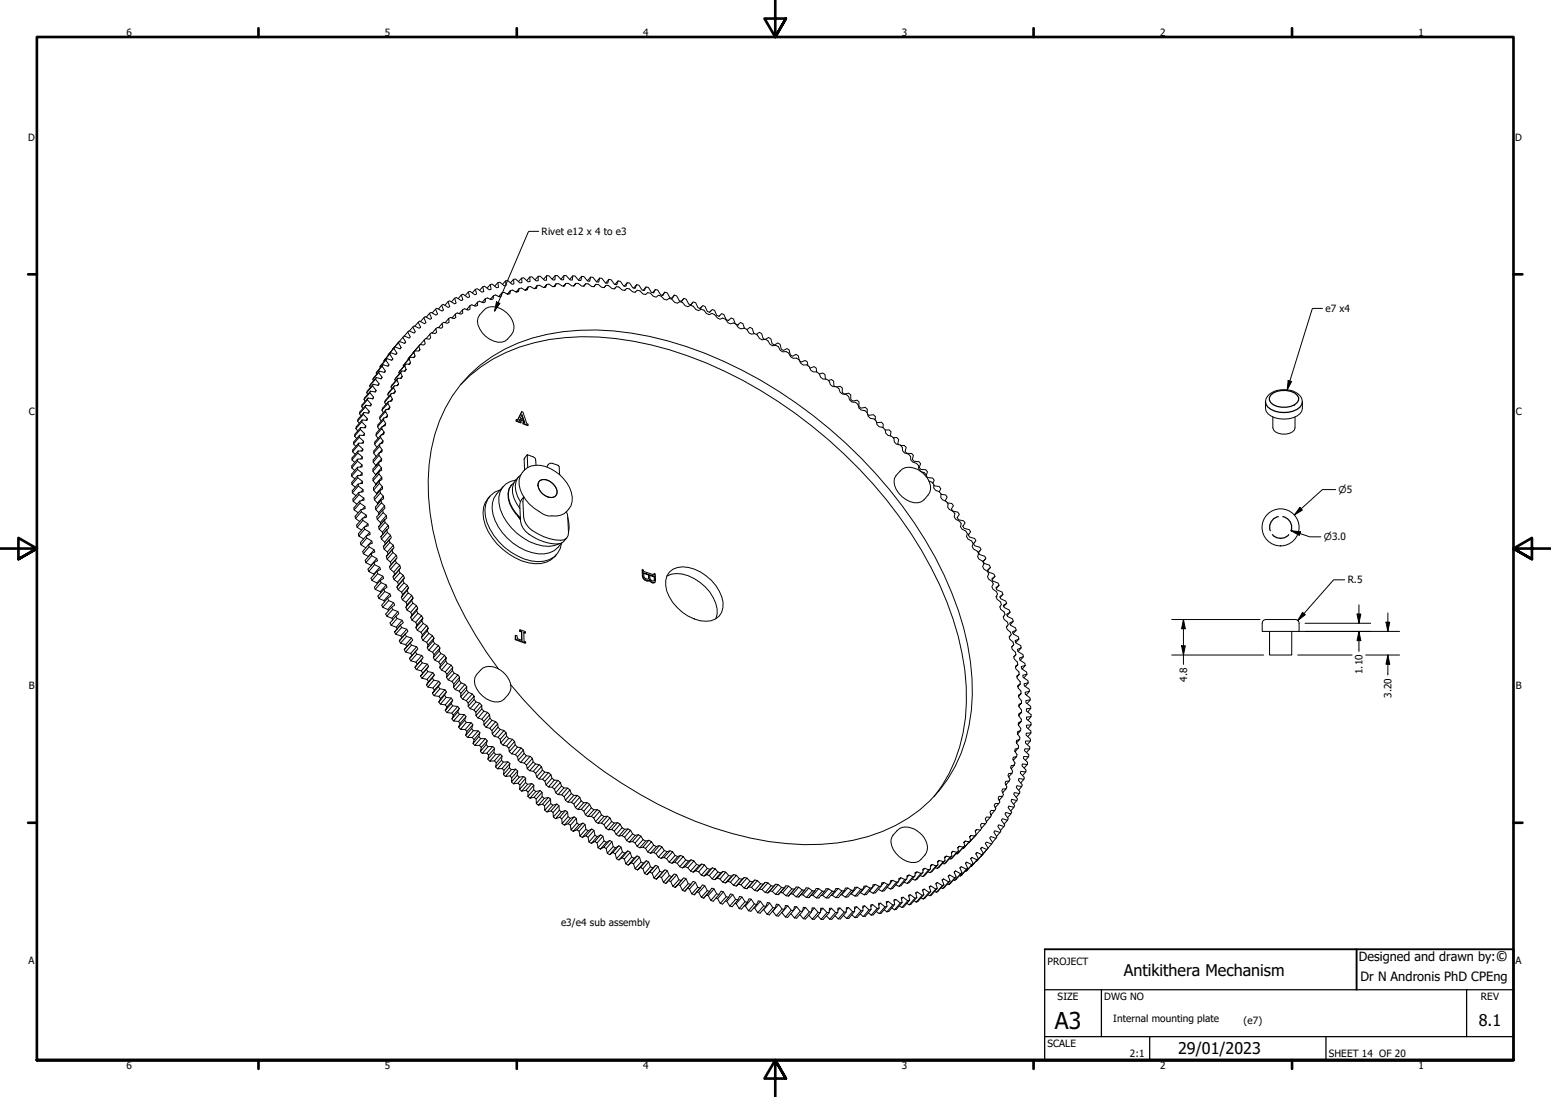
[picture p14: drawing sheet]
<svg xmlns="http://www.w3.org/2000/svg" width="420mm" height="297mm" viewBox="0 0 420 297" stroke-linecap="round" stroke-linejoin="round" font-family="sans-serif">
<defs><g id="words">
<text font-size="6.3" x="285.8" y="278.5">A3</text>
<g font-size="4.4">
<text x="304.5" y="264.3">Antikithera Mechanism</text>
<text x="400.6" y="277.8">8.1</text>
<text x="319.2" y="285.4">29/01/2023</text>
</g>
<text font-size="3.9" x="405.2" y="260.3">©</text>
<text font-size="3.5" x="368.6" y="265.5">Dr N Andronis PhD CPEng</text>
<text font-size="3.4" x="368.1" y="260.3">Designed and drawn by:</text>
<g font-size="2.7">
<text x="34.2" y="9.6">6</text>
<text x="104.3" y="9.6">5</text>
<text x="174.2" y="9.6">4</text>
<text x="244.3" y="9.6">3</text>
<text x="314.2" y="9.6">2</text>
<text x="384.3" y="9.6">1</text>
<text x="7.7" y="38.2">D</text>
<text x="410.5" y="38.2">D</text>
<text x="146.7" y="63.6">Rivet e12 x 4 to e3</text>
<text x="359.1" y="84.5">e7 x4</text>
<text x="7.8" y="112.4">C</text>
<text x="410.6" y="112.4">C</text>
<text x="365.1" y="158">R.5</text>
<text x="321.6" y="184.6" transform="rotate(-90 321.6 184.6)">4.8</text>
<text x="369.1" y="182.5" transform="rotate(-90 369.1 182.5)">1.10</text>
<text x="7.8" y="186.7">B</text>
<text x="377" y="188.9" transform="rotate(-90 377 188.9)">3.20</text>
<text x="410.6" y="186.7">B</text>
<text x="152" y="250.7">e3/e4 sub assembly</text>
<text x="7.7" y="260.9">A</text>
<text x="283.8" y="261.2">PROJECT</text>
<text x="410.5" y="260.9">A</text>
<text x="286.5" y="270.8">SIZE</text>
<text x="299.1" y="270.8">DWG NO</text>
<text x="401.2" y="270.7">REV</text>
<text x="301.6" y="276.8">Internal mounting plate</text>
<text x="336.9" y="277.2">(e7)</text>
<text x="283.8" y="283.5">SCALE</text>
<text x="306.1" y="286.3">2:1</text>
<text x="360" y="286.2">SHEET 14 OF 20</text>
<text x="34.2" y="289.4">6</text>
<text x="104.3" y="289.4">5</text>
<text x="174.2" y="289.4">4</text>
<text x="244.3" y="289.4">3</text>
<text x="314.2" y="289.4">2</text>
<text x="384.3" y="289.4">1</text>
</g>
<g font-size="2.6">
<text x="362.6" y="133.5">⌀5</text>
<text x="358.6" y="146.3">⌀3.0</text>
</g>
</g></defs>
<!-- layer: Visible (ANSI) -->
<g fill="none" stroke="#000" stroke-width=".27">
<path d="M125 79.9l-.9 .9M126.9 79.1l-.9 .9M128.8 78.3l-.8 1M130.8 77.7l-.9 .9M132.8 77.1l-.8 .9M134.9 76.5l-.9 1M135.9 79.3l.6-.2 1 .6 .6-.2 .2-.8-.8 .9M136.9 76.1l-.8 .9M138.3 78.7l.6-.1 1 .5 .6-.2 .1-.8-.8 1M139.1 75.6l-.8 1M140.6 78.1l.7-.1 .9 .6 .7-.1 .2-.8-.8 .9M141.3 75.3l-.8 .9"/>
<path d="M143.1 77.7l.6-.1 1 .6 .6-.1 .2-.8-.7 .8M143.5 75l-.8 1M145.5 77.3l.7-.1 1 .6h.6l.3-.8-.7 .8M145.8 74.8l-.9 1M148.1 77l.6-.1 1 .7h.7l.3-.8-.7 .8M148.1 74.7l-.9 .9M150.4 74.6l-.8 1M150.7 76.8h.6l1 .7h.7l.3-.8-.6 .8M152.8 74.6l-.9 1M153.3 76.7h.7l.9 .7h.7l.4-.7-.6 .7M155.2 74.7l-.9 1M156 76.7h.6l1 .8h.6l.5-.7 .6 .1 1 .7h.7l.4-.6h.7l.9 .8 .7 .1 .5-.7 .6 .1 1 .8 .7 .1 .5-.6 .6 .1 .9 .8 .7 .1 .6-.5 .7 .1 .9 .8 .6 .1 .6-.5 .8 .2 .8 .8 .7 .1 .6-.5 .7 .2 .8 .8 .8 .3 .6-.5 .7 .2 .8 .8 .7 .2 .7-.4 .7 .2 .8 .9 .7 .2 .6-.4 .8 .2 .7 .9 .8 .2 .7-.3 .7 .2 .7 .9 .7 .3 .7-.4 .8 .3 .7 .9 .8 .3 .7-.3 .7 .3 .7 .9 .7 .3 .8-.3 .7 .3 .7 1 .7 .3 .8-.3 .7 .4 .6 .9 .7 .4 .9-.3 .7 .4 .6 1 .7 .3 .8-.2 .7 .4 .6 .9 .8 .4 .8-.2 .7 .5 .6 .9 .7 .4 .8-.1 .8 .4 .5 1 .6 .4 1-.1 .7 .4 .5 1 .6 .4h.9l.8 .4 .4 1 .7 .4h.9l.7 .5 .4 .9 .7 .5h.9"/>
<path d="M157.6 74.8l-.9 1M158.6 76.9l-.5 .6M160 75l-.9 1M161.3 77.1l-.5 .5M162.4 75.3l-.8 1M164 77.5l-.4 .4M164.9 75.6l-.8 1.1M166.7 77.9l-.3 .3M167.4 76.1l-.8 .9M169.4 78.4l-.2 .2M169.9 76.5l-.8 1M172.2 79l-.2 .1"/>
<path d="M172.5 77.1l-.8 .9M174.9 79.7h.1M175 77.7l-.8 .9M177.5 78.4l-.7 .8M180.1 79.1l-.7 .9M182.7 79.9l-.8 .9M103.5 99.2l-1.6 1.8 .2 .3M103.8 98.7l-1.9 2.3M104.5 97.5l-1.6 1.8 .1 .3M104.8 97.1l-1.9 2.2M105.4 98.8l-.3 .4M105.6 95.9l-1.6 1.8 .1 .2"/>
<path d="M105.8 95.5l-1.8 2.2M106.4 97.2l-.3 .3M106.7 94.3l-1.5 2M107 93.9l-1.9 2.3M107.5 95.6l-.3 .4M107.9 92.8l-1.6 1.9M108.2 92.4l-1.9 2.2M108.7 94.1l-.3 .3M109.1 91.3l-1.5 1.9M109.8 92.8l-.2 .2M109.9 98.6l-.3 .4M110.4 89.9l-.9 1.1"/>
<path d="M110.8 98.6l.4-.4-.3 .4h-1l-1.9 2.3M111.1 96.7l-.3 .5M111.2 98.2l-.4-1-1.6 1.8 .1 .3M111.8 88.5l-.9 1.1M112.1 96.8l.3-.4-.3 .4-1-.1-1.9 2.3M112.4 96.4l-.3-1-1.6 2M112.4 95l-.3 .4M113.3 87.3l-.9 1M113.4 95.1l-1-.1-1.9 2.2M113.5 93.7l1.4-1.6 .3 .9-.4 .4-1-.1-1.9 2.2M113.7 94.7l-.3 .4 .3-.4M113.7 94.7l-.2-1-1.6 1.9"/>
<path d="M114.8 86l-.9 1.1M115.4 91.7l1.1-1.2 .2 1-.4 .3-1-.1-.4 .4M116.3 84.9l-.8 1M117.1 90.2l1-1.2 .2 1-.4 .3-1.1-.2-.3 .4M118 83.7l-.9 1M118.8 88.7l1-1.1 .1 .9-.4 .4-1-.2-.4 .3M119.6 82.7l-.8 1M120.6 87.4l.9-1.1 .2 .9-.5 .3-1-.2-.4 .3M121.4 81.7l-.9 1M122.5 86.1l.9-1.1 .1 1-.5 .3-1-.3-.5 .3M123.1 80.8l-.8 .9M124.4 84.9l.9-1v.9l-.4 .3-1-.4-.5 .3"/>
<path d="M126.4 83.8l.9-1v.9l-.5 .3-1-.4-.5 .3M127.3 82.8l.5-.3 1 .4 .6-.2v-.9l-.9 1M129.4 81.8l.5-.2 1 .4 .5-.2 .1-.9-.9 1M131 84.1a4 4 0 0 1 5.4 0 5.3 5.3 0 0 1 2.6 5.8 4.9 4.9 0 0 1-3.1 2.8 6.6 6.6 0 0 1-6.6-5.7l.2-1 .4-.7zM131.5 80.9l.5-.2 1.1 .4 .5-.2 .1-.8-.9 .9M133.7 80.1l.5-.2 1.1 .5 .5-.2 .1-.9-.8 1M185.2 80.9l-.7 .7M187.6 81.9l-.5 .6M190.1 83l-.4 .5M192.5 84.2l-.3 .4M195 85.4l-.2 .3M197.4 86.7l-.1 .1"/>
<path d="M199.2 87.7l-.5-1.3-.6-.3-.8 .7-.6-.3-.6-1.3-.6-.3-.7 .8-.7-.3-.5-1.3-.6-.3-.8 .8-.6-.3-.6-1.3-.6-.3-.7 .9-.6-.3-.6-1.3-.7-.3-.6 .9-.6-.3-.7-1.3-.6-.2-.6 .8-.7-.2-.7-1.3-.6-.2-.6 .9-.6-.2-.7-1.3-.7-.2-.5 .9-.7-.2-.7-1.2-.7-.2-.4 .9-.7-.2-.8-1.3-.6-.1-.5 1-.6-.2-.8-1.3-.6-.1-.5 1-.6-.2-.8-1.2-.7-.2-.4 1h-.5l-.9-1.3-.7-.1-.3 1-.6-.1-.9-1.2-.7-.2-.3 1.1-.6-.1-.9-1.2-.7-.1-.2 1.1-.6-.1-1-1.2-.6-.1-.2 1.1h-.6l-1-1.2-.6-.1-.2 1.1h-.6l-1.1-1.2h-.5l-.2 1.1h-.6l-1-1.2h-.6l-.1 1.2h-.6l-1.1-1.2h-.6l-.1 1.2h-.5l-1.1-1.1h-.6l-.1 1.2h-.5l-1.2-1.1h-.5v1.2l-.6 .1-1.1-1.1h-.6l.1 1.2-.6 .1-1.1-1.1-.6 .1 .1 1.2-.6 .1-1.1-1h-.6l.1 1.3-.5 .1-1.2-1.1-.6 .2 .2 1.2-.5 .1-1.2-1-.5 .1 .1 1.3-.5 .1-1.2-1-.5 .2 .3 1.2-.6 .2-1.2-1-.5 .2 .3 1.2-.5 .2-1.3-.9-.5 .1 .3 1.3-.4 .2-1.4-.9-.4 .2 .3 1.3-.5 .2-1.3-.9-.4 .2 .4 1.3-.5 .2-1.3-.9-.5 .3 .5 1.3-.5 .2-1.3-.9-.4 .3 .4 1.3-.4 .3-1.3-.9-.5 .3 .5 1.3-.4 .2-1.3-.7-.4 .2 .5 1.3-.4 .3-1.3-.7-.5 .3 .6 1.3-.4 .3-1.3-.8-.4 .3 .6 1.4-.4 .3-1.3-.8-.4 .4 .7 1.3-.4 .3-1.4-.6-.4 .2 .7 1.4-.3 .3-1.4-.6-.4 .3 .8 1.3-.3 .4-1.4-.6-.4 .3 .8 1.3-.3 .4-1.4-.6-.3 .4 .8 1.3-.3 .4-1.4-.6-.3 .4 .8 1.3-.3 .4-1.4-.5-.2 .4 .8 1.3-.3 .4-1.3-.5-.3 .4 .9 1.3-.3 .4-1.3-.5-.3 .5 .9 1.2-.2 .5-1.4-.4-.2 .4 .9 1.2-.2 .5-1.4-.4-.2 .5 1 1.2-.2 .5-1.4-.4-.2 .5 1 1.2-.2 .5-1.3-.3-.2 .5 1 1.2-.2 .4-1.3-.2-.2 .5 1.1 1.2-.1 .4-1.4-.2-.1 .5 1 1.2-.1 .5-1.3-.2-.2 .5 1.1 1.2-.1 .5-1.3-.2-.1 .5 1.1 1.1-.1 .6-1.3-.1-.1 .5 1.2 1.1-.1 .5-1.3-.1-.1 .6 1.2 1.1-.1 .5h-1.2l-.1 .5 1.2 1.1v.5h-1.3l-.1 .6 1.3 1-.1 .6h-1.2v.6l1.2 1v.5l-1.2 .1v.6l1.2 1v.6l-1.2 .1v.6l1.3 .9v.6l-1.2 .1 .1 .6 1.2 1 .1 .6-1.2 .1v.6l1.4 1v.5l-1.1 .3v.6l1.3 .8 .1 .6-1.1 .3 .1 .6 1.3 .9 .1 .5-1.1 .3 .1 .6 1.4 .9 .1 .6-1.1 .3 .1 .6 1.4 .8 .1 .6-1.1 .4 .2 .6 1.3 .8 .2 .6-1.1 .4 .2 .6 1.3 .8 .3 .6-1.1 .4 .2 .6 1.4 .7 .2 .6-1 .5 .2 .6 1.4 .7 .2 .6-1 .5 .2 .6 1.4 .7 .2 .6-.9 .6 .3 .6 1.3 .6 .3 .6-.9 .6 .2 .6 1.4 .6 .3 .6-.9 .6 .3 .6 1.3 .6 .3 .6-.8 .7 .3 .5 1.4 .6 .2 .6-.8 .7 .4 .6 1.3 .5 .4 .6-.8 .7 .3 .6 1.4 .5 .3 .6-.7 .7 .3 .6 1.4 .4 .3 .6-.7 .8 .4 .6 1.4 .4 .3 .6-.7 .8 .4 .6 1.4 .4 .3 .5-.6 .9 .4 .6 1.3 .3 .4 .6-.6 .9 .4 .5 1.4 .3 .4 .6-.6 .9 .4 .6 1.4 .3 .4 .5-.6 1 .5 .5 1.3 .3 .4 .5-.5 .9 .5 .6 1.3 .2 .4 .6-.4 1 .4 .5 1.4 .2 .4 .5-.4 1 .5 .6 1.3 .1 .4 .5-.3 1.1 .4 .5 1.3 .1 .5 .5-.3 1.1 .4 .6h1.3l.5 .5-.3 1.1 .5 .5h1.3l.5 .6-.3 1 .5 .6 1.3-.1 .5 .5-.2 1.1 .5 .6 1.2-.1 .5 .5-.2 1.2 .6 .5 1.2-.1 .5 .4-.1 1.2 .5 .5 1.2-.1 .6 .5-.2 1.1 .6 .5 1.2-.1 .5 .4v1.2l.5 .5 1.2-.2 .5 .4v1.3l.6 .4 1.1-.2 .6 .4v1.2l.5 .5 1.1-.3 .6 .5 .1 1.2 .6 .4 1-.3 .6 .5 .1 1.2 .6 .4 1.1-.3 .6 .4 .1 1.2 .6 .5 1-.4 .6 .4 .2 1.3 .6 .4 1-.4 .6 .4 .2 1.2 .6 .4 1-.4 .6 .4 .3 1.2 .6 .5 .9-.6 .6 .4 .3 1.3 .7 .4 .9-.5 .6 .3 .3 1.3 .6 .4 .9-.6 .6 .4 .4 1.3 .6 .3 .9-.6 .6 .4 .4 1.3 .6 .3 .9-.6 .6 .3 .5 1.3 .6 .4 .8-.7 .6 .3 .5 1.3 .6 .3 .8-.7 .7 .3 .4 1.3 .7 .3 .7-.7 .7 .3 .5 1.3 .6 .3 .8-.8 .6 .3 .6 1.3 .6 .2 .7-.7 .6 .2 .6 1.4 .7 .2 .6-.8 .7 .2 .6 1.3 .7 .3 .6-.9 .6 .2 .7 1.4 .6 .2 .6-.9 .6 .2 .7 1.3 .7 .2 .5-.9 .7 .2 .7 1.3 .7 .2 .5-1 .6 .2 .8 1.3 .6 .2 .5-1 .6 .2 .8 1.3 .6 .1 .5-.9 .6 .1 .8 1.3 .7 .1 .4-1 .6 .1 .9 1.3 .6 .1 .4-1 .6 .1 .9 1.3 .6 .1 .3-1.1 .6 .1 1 1.3h.6l.3-1 .6 .1 .9 1.2h.7l.2-1h.6l1 1.2 .6 .1 .2-1.1h.6l1 1.2 .6 .1 .2-1.2 .6 .1 1 1.1 .6 .1 .1-1.2h.6l1.1 1.2h.6l.1-1.2h.6l1.1 1.2h.5l.1-1.2h.5l1.2 1.1h.5l.1-1.2 .5-.1 1.2 1.2 .5-.1v-1.2l.6-.1 1.1 1.1h.6l-.1-1.3h.5l1.2 1.1 .6-.1-.1-1.3 .5-.1 1.2 1.1 .6-.1-.2-1.3 .5-.1 1.2 1.1 .6-.2-.2-1.2 .5-.1 1.3 1 .5-.2-.3-1.2 .6-.2 1.2 1 .5-.1-.3-1.3 .5-.2 1.3 1 .5-.2-.3-1.3 .5-.1 1.3 .9 .5-.2-.4-1.3 .5-.2 1.3 .9 .5-.1-.4-1.4 .5-.2 1.3 .9 .4-.2-.4-1.3 .4-.2 1.4 .8 .4-.2-.4-1.3 .4-.2 1.4 .8 .4-.2-.5-1.4 .4-.2 1.4 .8 .4-.3-.6-1.3 .5-.3 1.3 .8 .4-.3-.6-1.3 .5-.3 1.3 .8 .4-.3-.6-1.3 .4-.3 1.4 .7 .3-.3-.6-1.3 .4-.3 1.4 .6 .3-.3-.7-1.3 .4-.3 1.4 .6 .3-.3-.7-1.3 .4-.4 1.4 .7 .3-.4-.8-1.3 .4-.4 1.3 .6 .4-.4-.8-1.2 .3-.4 1.4 .5 .3-.3-.8-1.3 .3-.4 1.4 .5 .2-.4-.8-1.3 .3-.4 1.4 .5 .2-.4-.8-1.2 .3-.5 1.3 .5 .3-.4-.9-1.3 .2-.4 1.4 .4 .2-.4-.9-1.3 .3-.4 1.3 .4 .3-.5-1-1.2 .2-.4 1.4 .3 .2-.5-1-1.2 .2-.5 1.4 .4 .1-.5-1-1.2 .2-.5 1.3 .3 .2-.5-1-1.2 .2-.4 1.3 .2 .1-.5-1-1.2 .1-.5 1.4 .2 .1-.5-1.1-1.1 .1-.5 1.4 .1 .1-.5-1.1-1.1v-.5l1.4 .1 .1-.6-1.2-1.1 .1-.5 1.3 .1 .1-.5-1.2-1.1 .1-.5h1.3l.1-.5-1.2-1.1v-.6h1.3v-.5l-1.1-1.1v-.5h1.3v-.6l-1.2-1v-.5l1.2-.1v-.6l-1.2-1v-.5l1.2-.2v-.5l-1.3-1v-.6l1.2-.1v-.6l-1.3-.9v-.6l1.2-.2-.1-.5-1.3-1v-.6l1.1-.2v-.6l-1.3-.9-.1-.5 1.2-.3-.1-.6-1.3-.9-.1-.6 1.1-.2-.1-.6-1.3-.9-.2-.6 1.1-.3-.1-.6-1.3-.8-.1-.6 1-.4-.1-.6-1.3-.8-.2-.6 1-.4-.1-.6-1.3-.7-.2-.6 1-.5-.2-.6-1.3-.7-.2-.6 1-.5-.2-.6-1.4-.7-.2-.6 1-.5-.2-.6-1.4-.7-.2-.6 .9-.5-.2-.6-1.4-.7-.2-.6 .9-.5-.2-.6-1.4-.7-.3-.6 .9-.6-.3-.6-1.4-.6-.2-.6 .8-.6-.2-.6-1.4-.6-.3-.6 .8-.6-.3-.7-1.4-.5-.3-.6 .8-.6-.3-.7-1.4-.4-.3-.6 .8-.8-.4-.6-1.4-.5-.3-.6 .8-.7-.4-.6-1.4-.4-.3-.6 .7-.8-.4-.6-1.4-.4-.3-.5 .6-.9-.3-.6-1.4-.3-.4-.6 .7-.9-.4-.6-1.4-.3-.4-.5 .6-.9-.4-.6-1.4-.3M199.4 87.8l.4 .2 .8-.7 .7 .4 .4 1.2M199.8 88h.1M202.4 89.3l.8-.7 .6 .4 .5 1.3M204.9 90.5l.8-.5 .6 .3 .4 1.3 .4 .3M207.4 91.9l.8-.5 .6 .4 .4 1.3 .6 .3 .9-.5 .6 .3 .3 1.3 .6 .4 1-.5 .6 .4 .3 1.3 .6 .4 .9-.5 .7 .4 .2 1M216.6 97.7l.5 .3 1-.4 .6 .4 .2 1M219.4 99.6l1.1-.3 .6 .4 .1 1M97.3 118.4l-1.5 1.8 .6 .6M97.4 117.8l-1.6 1.9v.5M97.6 116.3l-1.5 1.8 .5 .6M97.7 115.8l-1.6 1.8v.5"/>
<path d="M98 114.2l-1.6 1.9 .5 .6M98.1 113.7l-1.6 1.9-.1 .5M98.4 112.2l-1.5 1.8 .4 .6M98.5 119.5l-.4 .5M98.6 111.7l-1.6 1.8-.1 .5M98.8 117.4l-.5 .5M99 110.2l-1.6 1.8 .4 .6M99.1 109.7l-1.6 1.8-.1 .5M99.1 115.3l-.4 .5M99.5 108.3l-1.5 1.8 .3 .5M99.5 113.4l-.4 .4M99.7 107.8l-1.6 1.8-.1 .5"/>
<path d="M100 111.4l-.3 .4M100.2 106.4l-1.6 1.8 .3 .5M100.4 105.9l-1.6 1.8-.2 .5M100.6 109.5l-.4 .4M100.9 104.5l-1.6 1.8 .3 .5M101.1 104l-1.8 2.3M101.2 107.6l-.4 .4M101.7 102.7l-1.6 1.8 .3 .4M101.9 105.7l-.3 .4M101.9 102.2l-1.8 2.3M102.6 100.9l-1.6 1.8 .2 .4M102.7 103.9l-.4 .4"/>
<path d="M102.8 100.5l-1.8 2.2M103.2 117.8l-.1 .6M103.5 117.7l.6-.7-.1 .6-.8 .2-1.6 1.9-.1 .6M103.5 102.1l-.3 .5M103.5 115.5l-.1 .6M103.8 119.4l-.7-1-1.6 1.9 .6 .8M103.9 115.3l.6-.6-.1 .6-.9 .2-1.6 1.8v.6M104 113.1l-.1 .6M104.1 117l-.7-.9-1.5 1.8 .5 .8M104.4 100.4l-.3 .4M104.5 113l.5-.6-.1 .6-.9 .1-1.6 1.9-.1 .6M104.5 114.7l-.6-1-1.6 1.9 .5 .8"/>
<path d="M104.6 110.9l-.2 .5M105 112.4l-.6-1-1.6 1.9 .5 .7M105.1 110.8l.5-.6-.1 .6-.9 .1-1.6 1.8-.2 .6M105.2 108.7l-.1 .5M105.6 110.2l-.5-1-1.6 1.9 .3 .6M105.8 108.6l.5-.5-.2 .5-.9 .1-1.6 1.8-.1 .6M106 106.5l-.2 .6M106.3 108.1l-.5-1-1.6 1.8 .3 .6M106.6 106.5l.5-.6-.2 .6h-.9l-1.6 1.9-.2 .5M106.8 104.5l-.2 .5M107.1 105.9l-.5-.9-1.6 1.8 .3 .6M107.6 104.4l.4-.5-.3 .5-.9 .1-1.6 1.8-.2 .5"/>
<path d="M107.8 102.4l-.3 .5M108 103.9l-.5-1-1.6 1.9 .2 .5M108.5 102.4l.5-.5-.3 .5h-.9l-1.9 2.4M108.8 100.5l-.3 .5M109 101.9l-.5-.9-1.6 1.8 .2 .4M109.6 100.5l.4-.5-.2 .5h-1l-1.9 2.3M110 100l-.4-1-1.6 1.9 .2 .3M124.8 104.2a43 43 0 0 1 28.3-12.8 82.7 82.7 0 0 1 38.2 6.9 126 126 0 0 1 60.9 55.3 75.1 75.1 0 0 1 9.6 36.6 42.1 42.1 0 0 1-8.8 25.5M139.9 113.9v-.3l-.1 .4 1.3 .4M139.9 113.6l.4 .1 1.1-2.2-1.2 2.2M140.8 113.7l1.1 .4 .1-.2 .2 .6-.4-.2-.1 .5 .1-.5M141.4 111.5l.2 .1 1.1 3.1 .3 .1v.3v.2l-1.3-.5"/>
<path d="M141.4 112.5l.3 1M141.4 112.3l.5 1.3-.9-.4zM141.8 114.7l1.2 .4M141.9 114.1l.1 .3M142 113.9l-1.2-.4-.2 .4 .6 .2-.1 .4-1.3-.5M221.2 100.7l.7 .5 .4 1 .7 .4 .9 .1 .7 .5 .4 1 .6 .5h1l.6 .5 .4 1 .6 .5 1 .1 .7 .5 .3 1 .6 .6 1 .1 .6 .5 .3 1 .6 .5 1 .2 .6 .5 .3 1 .6 .6 1 .1 .6 .6 .2 1 .6 .6 1 .2M222 101.3l.9-.3 .6 .4 .1 1.2M224.4 103l.9-.2 .5 .4 .1 1.3 .3 .2M226.7 104.8l.9-.2 .6 .5v1.2l.6 .4 1.1-.2 .6 .4v1.2l.5 .5 1.2-.2 .5 .4v1.2l.5 .5 1.2-.2 .5 .5v.9M235 112.1l.4 .4 1.2-.2 .6 .5-.1 .9M237.5 114.4l1.3-.1 .5 .5-.1 1M239.2 115.8l.6 .6 .1 .9 .6 .6 1.1 .2 .5 .6 .2 1 .5 .6 1.1 .2 .5 .6 .1 1 .6 .6 1 .3 .6 .6v.9l.6 .6 1 .4 .5 .6 .1 .9 .4 .6"/>
<path d="M239.8 116.4h1.1l.5 .5-.2 1.1M241.9 118.5h1.1l.5 .5-.3 1.1 .3 .3M343.8 106.8a6.7 6.7 0 0 1 8.5 .5 3.9 3.9 0 0 1-.9 5.3 7.5 7.5 0 0 1-7.9-.6 4.2 4.2 0 0 1 .3-5.2zM344.8 112.9v3a2.43 2.43 0 0 0 2.5 1.6 3.7 3.7 0 0 0 3.3-1.1l.2-.5v-3M96.9 124.9l-1.6 1.8 .8 .7M96.9 127.1l-1.7 1.8 .9 .8M96.9 124.3l-1.6 1.8v.6M96.9 126.5l-1.7 1.9v.5M96.9 129.4l-1.6 1.8 1 .7M96.9 128.8l-1.6 1.8v.6M96.9 122.7l-1.6 1.8 .8 .7M97 122.1l-1.6 1.9-.1 .5"/>
<path d="M97 131l-1.6 1.9 .1 .6M97.1 131.6l-1.6 1.9 .9 .7M97.1 120.5l-1.6 1.8 .7 .7M97.2 120l-1.7 1.8v.5M97.2 133.3l-1.6 1.9 .1 .5M97.2 133.9l-1.5 1.8 1 .8M97.5 135.7l-1.6 1.8v.6M97.5 136.3l-1.6 1.8 1.1 .7M97.8 138l-1.6 1.8 .1 .6M97.9 138.6l-1.6 1.8 1.2 .8M98.1 125.9l-.5 .5M98.1 128.1l-.5 .6"/>
<path d="M98.2 123.7l-.5 .6M98.2 130.3l-.5 .6M98.3 121.6l-.5 .5M98.3 132.6l-.5 .6M98.6 134.9l-.6 .6M98.8 137.1l-.6 .8M99.2 139.5l-.6 .7M101.8 128.7l1.5-2 .1 .6-.7 .4-1.7 1.8v.7M101.8 126.1l1.6-1.9v.6l-.8 .4-1.6 1.8v.6M101.9 131.3l-.1-.3 1.6-1.8 .1 .7-.8 .3-1.5 1.9v.6M102 133.9v-.3l1.6-1.8v.6l-.6 .4-1.7 1.9 .1 .6M102.3 136.6l-.1-.4 1.6-1.8 .1 .6-.6 .5-1.6 1.8 .1 .7"/>
<path d="M102.6 125.2v.6M102.7 139.3l-.1-.5 1.6-1.8 .1 .7-2.2 2.2 .1 .7M102.7 127.7v.6M102.7 122.7v.6M102.7 122.7l.8-.9v.6l-.8 .3-1.6 1.8v.6M102.7 130.2l.1 .7M102.9 120.2l-.1 .6M103 132.8v.7M103.1 120.1l.7-.7-.1 .6-.8 .2-1.6 1.9-.1 .6M103.3 135.5v.6M103.3 126.7l-.7-.9-1.6 1.8 .8 1M103.4 124.2l-.7-.9-1.6 1.8 .7 1"/>
<path d="M103.4 129.2l-.7-.9-1.7 1.9 .8 .8M103.5 121.8l-.7-1-1.6 1.9 .7 .9M103.6 131.8l-.8-.9-1.6 1.8 .8 .9M103.7 138.1l.1 .7M103.8 134.4l-.8-.9-1.6 1.8 .8 .9M104.2 137l-.9-.9-1.5 1.9 .8 .8M104.6 139.6l-.8-.8-1.6 1.8 .8 .9M132.7 134.4a6.9 6.9 0 0 0-1.2 7.9 17 17 0 0 0 13.4 10.3 6.5 6.5 0 0 0 5.9-2.5M135.5 132.7a5.7 5.7 0 0 0-4 7 16.3 16.3 0 0 0 14.2 12.4 5.7 5.7 0 0 0 6.4-5M136.4 131.7a7.1 7.1 0 0 0-3.1 6 14.6 14.6 0 0 0 14.1 12.3 6.1 6.1 0 0 0 4.8-3M138.6 131.3a5.3 5.3 0 0 0 .2 6.5l.9 1.4 1.3 1.2M139.2 130.7a5.1 5.1 0 0 0-.3 7l2.1 2.5"/>
<path d="M139.7 130a5.2 5.2 0 0 0 .2 6.3l.9 1.4M139.7 130a5.2 5.2 0 0 0-4.5 6.2 14.8 14.8 0 0 0 13.4 11.7l1.6-.2 1.4-.5M140.3 139.8l.7 .9M140.5 129.1l-.8 .9M141.1 128.6a4.5 4.5 0 0 0-.9 5.8l.8 1.4M141.9 134.6l-.3 1.1 .3 4.3a5.8 5.8 0 0 0 3.8 4.6 11.7 11.7 0 0 0 7.1 1.6l.7-.5 .4-.6 .1-.9-.2-4.3-.4-1.3M141.9 134.6l-1 1.4-.1 .8 .2 4.3a6.3 6.3 0 0 0 4.2 4.7 10.2 10.2 0 0 0 6.8 1.3l1.5-1.4M142 127.4a5.9 5.9 0 0 1 7.1-.5 9.7 9.7 0 0 1 5.9 8.9 4.8 4.8 0 0 1-5.5 3.9 4.5 4.5 0 0 1-3.5-1.2 9.9 9.9 0 0 1-5.4-8.5l.3-1.1zM142.8 123.1l-.8 1 .1 3.1M145.2 126l-.3-2-2-.9 .1 3.5M146 130.4a2.35 2.35 0 0 1 3.1 0 3.5 3.5 0 0 1 1.8 3.1 1.69 1.69 0 0 1-2.5 1.1 3.3 3.3 0 0 1-2.4-4.2zM146.3 130.1a3.5 3.5 0 0 1 4.5 3.8 2.01 2.01 0 0 1-2.8 .5 3.5 3.5 0 0 1-2.2-3.7z"/>
<path d="M148.2 126.5l.2-.6a1.01 1.01 0 0 1 1.2-.4l1.8 .6 .2 2.5M243.8 127.5a4 4 0 0 1 5.5 0 5.2 5.2 0 0 1 2.5 5.9 4.3 4.3 0 0 1-4.1 2.7 6.8 6.8 0 0 1-5.5-5.6l.1-1 .4-.7zM244 120.6h1l.5 .5-.3 1.1 .5 .6h1.3l.4 .5-.3 1.1 .5 .5 1.3 .1 .5 .5-.4 1.1 .5 .5 1.3 .1 .4 .5-.2 .9M249.4 127.7l1 .3 .6 .6M251 128.9l.3 .4 1.3 .1 .5 .6-.4 .9M251 128.6v.5M251.6 130.2l.9 .4 .5 .6-.1 .9 .5 .6 1.1 .5M253 131.4l1.4 .3 .4 .6-.3 .9M254.5 133.2l.4 .6M254.9 133.8l-.1 .9 .5 .6 1.1 .5 .4 .7-.1 .8 .5 .7 1 .5M254.9 133.8l1.3 .2 .4 .6-.5 .9 .1 .2M256.6 136.1l1.3 .2 .4 .6-.6 .9 .4 .6"/>
<path d="M258.2 138.5l.5 .6-.2 .8 .4 .7 1 .5 .5 .7-.2 .8 .4 .7 1 .5 .4 .7-.2 .8 .4 .7 1 .5 .4 .7-.2 .8 .3 .7 1.1 .6 .3 .6-.3 .8 .4 .7 1 .6 .3 .7-.3 .7 .3 .7 1 .6 .3 .7-.3 .7 .3 .7 1 .7 .3 .6-.4 .8 .3 .6 1 .7 .2 .7-.4 .7 .3 .6 .9 .8 .3 .6-.5 .7 .3 .7 .9 .7 .2 .7-.4 .6 .2 .7 .9 .8 .2 .6-.5 .6 .2 .7 .9 .8 .2 .7-.5 .5 .2 .7 .8 .8 .2 .7-.5 .5 .1 .7 .9 .8 .1 .7-.6 .5 .1 .6 .9 .9 .1 .6M98.2 140.3l-1.6 1.9 .1 .6M98.3 140.9l-1.6 1.9 1.3 .7M98.7 142.7l-1.6 1.9 .1 .5M98.8 143.3l-1.6 1.8 1.3 .8M99.2 145.1l-1.6 1.8 .2 .6M99.4 145.7l-1.6 1.8 1.3 .8M99.7 141.8l-.8 .8M99.8 147.5l-1.5 1.8 .1 .6M100 148.1l-1.6 1.8 1.4 .8M100.2 144.1l-.8 .9M100.5 149.9l-1.6 1.8 .2 .6"/>
<path d="M100.7 150.5l-1.6 1.8 1.4 .8M100.7 146.5l-.8 1M101.3 152.3l-1.6 1.8 .2 .7M101.3 148.9l-1.5 1.8M101.5 152.9l-1.6 1.9 1.4 .6M102.1 151.2l-1.6 2M102.1 154.7l-1.6 1.9 .3 .6M102.3 155.3l-1.5 1.9 1.3 .6M102.6 142.6l.1 .7M102.9 153.6l-1.6 1.8v.2M103 157.2l-1.6 1.8 .2 .6M103.2 145.3l.1 .7"/>
<path d="M103.3 157.8l-1.7 1.8 1.4 .6M103.7 156l-1.6 1.8 .1 .3M103.8 148l.3 .7M104 159.6l-1.6 1.8 .2 .6M104.2 140.8l.6-.5-.2-.7-1.6 1.9 .1 .5M104.2 140.8l.1 .7M104.2 140.7l-1.6 1.9 1.6-1.8M104.6 158.4l-1.6 1.8 .2 .3M104.6 150.7l.3 .7M104.8 143.5l.5-.6-.1-.6-1.6 1.8 .1 .6M104.8 143.5l.1 .7M104.9 143.3l-1.7 2 1.6-1.8"/>
<path d="M105.2 142.3l-.9-.8-1.6 1.8 .9 .8M105.5 146.2l.5-.6-.2-.7-1.6 1.9 .2 .6M105.5 146.2l.1 .7M105.5 153.5l.2 .7M105.6 146l-1.8 2 1.7-1.8M105.8 144.9l-.9-.7-1.6 1.8 .9 .8M106.2 148.9l.5-.6-.1-.7-1.7 1.9 .2 .6M106.2 148.9l.2 .7M106.5 148.6l-1.9 2.1 1.6-1.8M106.5 156.2l.2 .7M106.6 147.6l-1-.7-1.5 1.8 .8 .8M107.1 151.7l.5-.7-.2-.6-1.7 1.8 .3 .7"/>
<path d="M107.1 151.7l.3 .6M107.4 150.4l-1-.8-1.5 1.8 .8 .8M107.4 151.2l-1.9 2.3 1.6-1.8M107.5 159l.3 .7M108.1 154.4l.4-.7-.2-.6-1.6 1.8 .2 .7M108.1 154.4l.2 .7M108.3 153.1l-.9-.8-1.7 1.9 1 .7M108.4 153.9l-1.9 2.3 1.6-1.8M109.1 157.1l.3 .7M109.3 155.8l.3 .7-2.1 2.5 .4-.7-.2-.7zM109.3 155.8l-1-.7-1.6 1.8 1 .7M109.5 156.5l-1.6 1.8"/>
<path d="M110.3 159.9l-1.6 1.8 .4-.7M110.3 159.9l.3 .7M110.4 158.5l-1-.7-1.6 1.9 1 .6M110.7 159.2l-.3-.7-1.6 1.8 .3 .7 1.6-1.8-.4 .7M153.8 140.1l.4 2.8-.2 1.2M174 154.2l.3 .1v.4l2.9 1v-.4v.4M174 156.2l.2 .5M174.2 156l-.2-1.8v2l.2-.2 .1 .5M174.3 156.5l.2 .4zM174.4 155.3l1.3 .4 .1-.1-1.4-.5v1l.3 .4a.71 .71 0 0 0 1 .2l.1-.2M174.5 156.9l.3 .3h.6M174.5 156.8l.4 .2"/>
<path d="M174.8 157.2l.5 .1 .5-.1M175.7 156.7h-.1M175.8 155.6l-.1 1.1v-1M175.9 157.2l.7 .4M175.9 157.1l.3 .2M175.9 157.1l-.6 .2M176 155.8l1.2 .4 .1-.1-1.3-.5 .2 1.3 .7 .4 .4-.3M176 157.1v-.2l-.3 .4M176.1 157.5l.9 .3M176.5 157.7h.8M177.2 155.3l.3 .1 .1 1.8-.4 .6M177.2 157.2v.1"/>
<path d="M177.3 156.1l-.1 1.1v-1M177.5 157.6l-.7 .2M180.6 156a8.5 8.5 0 0 1 9 1.7 10.6 10.6 0 0 1 4.7 8.6l-.4 1.2M181.4 154.9a5.9 5.9 0 0 1 6.7-.8 12.3 12.3 0 0 1 7.8 9 4.3 4.3 0 0 1-4.7 5.1 12 12 0 0 1-10.9-9.6v-1.4l.4-1.3zM259.3 140.1v.1M261 142.3l-.2 .2M262.6 144.6l-.3 .3M264.1 146.8l-.4 .4M265.5 149.1l-.5 .5M267 151.4l-.6 .6M268.3 153.7l-.7 .8M269.5 156.1l-.7 .8"/>
<path d="M270.6 158.5l-.7 .8M104.2 160.2l-1.6 1.8 1.4 .6M105 162l-1.6 1.9 .3 .6M105.3 162.6l-1.6 1.9 1.4 .5M105.6 160.8l-1.6 1.8 .1 .4M106.1 164.5l-1.6 1.8 .3 .6M106.4 165l-1.6 1.9 1.4 .5M106.6 163.2l-1.5 1.8 .1 .4M106.9 171.1l.3 .6M107.2 166.9l-1.5 1.8 .3 .6M107.6 167.5l-1.6 1.8 1.4 .5M107.8 165.6l-1.6 1.8 .2 .5"/>
<path d="M108.2 173.6l.3 .5M108.5 169.2l-1.6 1.9 1.6-1.8M108.7 161.7l.3 .7M108.8 169.9l-1.6 1.8 1.4 .5M108.9 168l-1.5 1.8 .2 .5M109.5 175.9l.4 .7M109.9 171.5l-1.7 2.1 1.6-1.9M109.9 164.5l.3 .7M110.1 172.3l-1.6 1.8 1.4 .5M110.2 170.4l-1.6 1.8 .3 .5M110.9 178.3l.4 .6M111.3 167.2l.3 .7"/>
<path d="M111.4 173.8l-1.9 2.1 1.6-1.8M111.5 172.7l-1.6 1.9 .3 .5M111.5 174.7l-1.6 1.9 1.4 .3M111.5 162.6l-1.6 1.9 .4-.7M111.5 162.6l.3 .7M111.5 161.2l-.9-.6-1.6 1.8 1 .7M111.9 161.9l-.4-.7-1.5 1.9 .3 .7 1.6-1.9-.4 .7M112.6 170l.4 .6M112.8 164l-1-.7-1.6 1.9 1.1 .6M112.9 165.4l-1.6 1.8 .3-.7M112.9 175.1l-1.6 1.8 .3 .6M112.9 176l-2 2.3 1.6-1.8"/>
<path d="M112.9 165.4l.3 .7M112.9 177.1l-1.6 1.8 1.3 .4M113.2 164.7l-.4-.7-1.5 1.8 .3 .7 1.6-1.8-.3 .7M114.2 166.7l-1-.6-1.6 1.8 1 .6M114.2 172.7l.4 .7M114.3 168.1l-1.7 1.9 .3-.8M114.3 177.5l-1.7 1.8 .4 .6M114.3 168.1l.3 .7M114.4 179.5l-1.6 1.8 1.3 .3M114.4 178.3l-2 2.4 1.6-1.8M114.6 167.4l-.4-.7-1.6 1.8 .3 .7 1.7-1.8-.3 .7M115.6 169.4l-1-.6-1.6 1.8 1 .6"/>
<path d="M115.7 170.8l-1.5 1.9 .2-.8M115.7 179.8l-1.6 1.8 .4 .6M115.7 170.8l.5 .7M115.7 175.4l.5 .7M116 170.1l-.4-.7-1.6 1.8 .4 .7 1.6-1.8-.3 .7M117.1 172.1l-.9-.6-1.6 1.9 1 .5M117.3 173.6l-1.6 1.8 .3-.8M117.3 173.6l.4 .6M117.4 178.1l.4 .7M117.6 172.8l-.5-.7-1.5 1.8 .4 .7 1.6-1.8-.3 .8M118.7 174.8l-1-.6-1.5 1.9 1 .5M119 176.3l-1.6 1.8 .2-.8"/>
<path d="M119 176.3l.4 .6M119.2 175.5l-.5-.7-1.5 1.8 .4 .7 1.6-1.8-.2 .8M120.4 177.4l-1-.5-1.6 1.9 1 .5M120.7 178.9l-1.6 1.9 .2-.9M120.7 178.9l.5 .7M120.9 178.1l-.5-.7-1.6 1.9 .5 .6 1.6-1.8-.2 .8M139.7 173.1v-1.1l-.1 1.2 .1-.1 2.7 1M140.8 171h.6v2.4l-1.2-.4-.2-.8-.3-.2M140.9 170.5l1.4 .5-.1 .5-.3-.1M140.9 170.8v-.3l-.1 .5 .1-.2 .5 .2M141.3 171.1v2.2M142.3 171.4l-.4-.2v2.4l.5 .2-.1 .4-2.7-1"/>
<path d="M269.8 161.6h.1M270.9 164.2l-.1 .1M271.7 160.9l-.8 .9M271.9 166.8l-.1 .2M272.7 163.4l-.8 .8M272.9 169.5l-.3 .3M273.6 165.8l-.8 .9M273.7 172.1l-.3 .4M274.5 174.7l-.4 .5M274.5 168.2l-.8 .9M275.2 177.3l-.5 .6M275.3 170.6l-.9 1"/>
<path d="M276 173l-.9 1M276.6 175.4l-.8 1M277.2 177.8l-.8 1M342.9 167.8h8M343.9 171v6.4h6v-6.4M350.9 167.8a.99 .99 0 0 1 1 .9v2.3h-10v-2.2a1 1 0 0 1 1-1M112.4 180.7l.4 .6M113.9 183.1l.4 .6M115.5 185.4l.4 .6M115.9 181.8l-1.6 1.9 1.4 .3M116 180.5l-2.1 2.6 1.6-1.8M117.1 187.8l.5 .6"/>
<path d="M117.3 182.1l-1.6 1.9 .4 .6-.6 .8 1.6-1.8M117.5 184.2l-1.6 1.8 1.4 .3M117.7 182.7l-1.6 1.9M118.7 186l-1.6 1.8 .6-1M118.9 184.5l-1.6 1.8 .4 .5 1.6-1.8M118.9 190.1l.4 .6M119.1 180.8l.5 .6M119.2 186.5l-1.6 1.9 1.3 .2M120.4 188.2l-1.5 1.9 .4-.9M120.5 186.8l-1.6 1.8 .4 .6 1.6-1.9M120.6 192.4l.5 .5M120.9 188.8l-1.6 1.9 1.3 .2"/>
<path d="M120.9 183.4l.5 .7M122.2 180.1l-1-.5-1.6 1.8 1 .5M122.2 189l-1.6 1.9 .5 .5 1.5-1.8M122.2 190.6l-1.6 1.8 .5-1M122.4 194.7l.5 .5M122.6 181.6l-1.7 1.8 .2-.8M122.6 181.6l.4 .7M122.6 180.7l-.4-.6-1.6 1.8 .5 .7 1.5-1.9v.9M122.6 191.1l-1.5 1.8 1.3 .2M122.9 186.1l.4 .6M124 191.3l-1.6 1.8 .4 .6 1.6-1.9M124 192.8l-1.6 1.9 .4-1"/>
<path d="M124 182.7l-1-.4-1.6 1.8 1 .5M124.2 196.9l.6 .6M124.4 184.2l-1.5 1.9v-.9M124.4 184.2l.5 .7M124.5 193.4l-1.6 1.8 1.3 .2M124.5 183.4l-.5-.7-1.6 1.9 .5 .6 1.6-1.8-.1 .8M124.8 188.7l.5 .6M125.8 193.5l-1.6 1.9 .4 .5 1.6-1.9M125.9 195.1l-1.7 1.8 .4-1M125.9 185.3l-1-.4-1.6 1.8 1.1 .4M126.2 199.1l.5 .6M126.3 195.6l-1.5 1.9 1.2 .1"/>
<path d="M126.4 186.8l-1.6 1.9v-.9M126.4 186.8l.5 .7M126.4 186l-.5-.7-1.5 1.8 .4 .7 1.6-1.8v.8M126.8 191.2l.5 .7M127.6 195.7l-1.6 1.9 .5 .5 1.6-1.9M127.8 197.3l-1.6 1.8 .3-1M127.9 187.9l-1-.4-1.6 1.8 1 .4M128.2 197.9l-1.5 1.8h1.2M128.4 188.5l-.5-.6-1.6 1.8 .5 .7 1.6-1.9v.9M128.4 189.4l-1.6 1.8v-.8M128.4 189.4l.5 .7M128.9 193.8l.6 .6"/>
<path d="M129.5 197.9l-1.6 1.8 .5 .6 1.6-1.9M129.7 199.5l-1.6 1.8 .3-1M130 190.4l-1.1-.3-1.6 1.8 1.1 .4M130.2 181.5a4 4 0 0 1 5.4 0 5.3 5.3 0 0 1 2.5 5.8 4.9 4.9 0 0 1-3.1 2.8 6.6 6.6 0 0 1-6.5-5.7l.2-.9 .4-.8zM130.5 191l-.5-.6-1.6 1.9 .5 .6 1.6-1.9v1M130.5 192l-1.6 1.8v-.9M130.5 192l.6 .6M131.1 196.3l.6 .6M132.1 192.9l-1-.3-1.6 1.8 1 .4M132.6 193.5l-.5-.6-1.6 1.9 .6 .6 1.5-1.9 .1 1M132.7 194.5l-1.6 1.8v-.9M132.7 194.5l.6 .6"/>
<path d="M133.3 198.7l.6 .7M134.3 195.4l-1-.3-1.6 1.8 1 .3M134.8 196l-.5-.6-1.6 1.8 .6 .6 1.5-1.8 .1 .9M134.9 196.9l-1.6 1.8v-.9M134.9 196.9l.6 .6M135 181.1a94.6 94.6 0 0 1-17.7-37.6 50.2 50.2 0 0 1 3.3-33 38.5 38.5 0 0 1 27.6-20 72.8 72.8 0 0 1 37.7 3.3 124.3 124.3 0 0 1 69.8 61.9 70.5 70.5 0 0 1 7.4 36.6 38.2 38.2 0 0 1-27.9 34.2 66.7 66.7 0 0 1-36.8-.8 120.5 120.5 0 0 1-52.4-31.7l-3.9-4.2-3.8-4.4M136.5 197.8l-1-.3-1.6 1.9 1 .2M137.1 198.4l-.6-.6-1.6 1.8 .6 .6 1.6-1.8 .1 .9M137.2 199.3l-1.6 1.9-.1-1M137.2 199.3l.6 .6M275.1 180.6l.6-.7-.6 .5 .1 .7 .8 .8 .1 .7M275.5 183.3l.6-.7-.6 .4v.7l.9 .9v.6"/>
<path d="M275.7 198.7l.8-.9-.8 .3-.1 .6 .7 .9-.1 .6M275.8 186l.6-.8-.7 .4 .1 .7 .8 .8v.7M275.8 196.3l.1-.6 .7-.3-.8 .9 .7 .9v.6M275.9 188.6l.7-.8-.7 .4 .1 .6 .7 .9v.7M276 193.7l.7-.8-.7 .3v.6l.7 1-.1 .6M276 191.2l.7-.8-.7 .3v.6l.7 1v.6M277.7 180.2l-.8 1M278.2 182.6l-.8 .9M278.6 184.9l-.9 1M278.8 187.2l-.8 1M279.1 189.5l-.8 1M279.2 191.8l-.8 1"/>
<path d="M279.3 198.5l-.9 1M279.3 196.3l-.8 1M279.3 194l-.8 1M128.1 201.3l.5 .5M130.1 203.5l.5 .5M130.2 200l-1.6 1.8h1.3M131.5 200l-1.6 1.8 .5 .6 1.6-1.8M131.7 201.6l-1.6 1.9 .3-1.1M132.2 205.6l.5 .5M132.2 202.2l-1.6 1.8 1.3-.1M133.5 202.1l-1.6 1.8 .5 .6 1.6-1.9M133.8 203.7l-1.6 1.9 .2-1.1"/>
<path d="M134.2 207.7l.6 .5M134.3 204.3l-1.6 1.8 1.2-.1M135.5 204.2l-1.6 1.8 .6 .6 1.5-1.9M135.6 201.2l.6 .5M135.8 205.9l-1.6 1.8 .3-1.1M136.4 206.4l-1.6 1.8 1.2-.1M136.4 209.7l.5 .6M137.6 206.3l-1.6 1.8 .5 .5 1.6-1.9M138 207.9l-1.6 1.8 .1-1.1M138 203.5l.6 .6M138.5 208.4l-1.6 1.9 1.2-.2M138.6 211.7l.5 .5"/>
<path d="M138.8 200.2l-1-.3-1.6 1.8 1 .3M139.4 200.8l-.6-.6-1.6 1.8 .6 .6 1.6-1.8 .2 .9M139.6 201.7l-1.6 1.8-.2-.9M139.6 201.7l.6 .6M139.7 208.3l-1.6 1.8 .5 .5 1.7-1.8M140.1 209.9l-1.5 1.8v-1.1M140.4 205.9l.6 .5M140.7 210.4l-1.6 1.8 1.2-.1M140.8 213.7l.5 .5M141.2 202.5l-1-.2-1.6 1.8 1 .2M141.8 203.1l-1.6 1.8-.6-.6 1.6-1.8 .6 .6 .2 .9M141.9 210.3l-1.6 1.8 .5 .4 1.6-1.8"/>
<path d="M142 204l-1.6 1.9-.2-1M142 204l.6 .6M142.4 211.9l-1.6 1.8v-1.2M142.8 208.1l.7 .6M142.9 212.4l-1.6 1.8 1.2-.2M143 215.7l.6 .4M143.6 204.8l-1-.2-1.6 1.8 1 .2M144.1 212.2l-1.6 1.8 .5 .5 1.6-1.9M144.2 205.3l-1.6 1.9-.6-.6 1.6-1.8 .6 .5 .2 1M144.4 206.3l-1.6 1.8-.2-.9M144.4 206.3l.7 .6M144.6 213.9l-1.6 1.8v-1.2"/>
<path d="M145.2 214.3l-1.6 1.8 1.1-.2M145.3 217.6l.5 .4M145.4 210.4l.6 .5M146 207l-.9-.1-1.6 1.8 1 .2M146.3 214.1l-1.6 1.8 .5 .5 1.7-1.9M146.7 207.6l-1.6 1.8-.6-.5 1.5-1.9 .7 .6 .2 .9M146.9 215.7l-1.6 1.9-.1-1.2M146.9 208.5l-1.5 1.9-.3-1M146.9 208.5l.7 .6M147.4 216.2l-1.6 1.8 1.2-.3M147.6 219.4l.6 .5M147.9 212.5l.7 .6"/>
<path d="M148.5 215.9l-1.5 1.8 .5 .5 1.6-1.8M148.6 209.2l-1-.1-1.6 1.8 1 .1M149.2 217.6l-1.6 1.8-.1-1.2M149.2 209.7l-1.6 1.9-.6-.6 1.6-1.8 .6 .5 .3 1M149.5 210.7l-1.6 1.8-.3-.9M149.5 210.7l.7 .5M149.8 218l-1.6 1.9 1.1-.3M150.5 214.7l.7 .5M150.8 217.7l-1.5 1.9 .5 .4 1.6-1.8M151.1 211.3l-.9-.1-1.6 1.9 1 .1M151.5 219.4l-1.6 1.8-.1-1.2M151.8 211.9l-1.6 1.8-.6-.5 1.5-1.9 .7 .6 .3 .9"/>
<path d="M152.1 212.8l-1.6 1.9-.3-1M152.1 219.8l-1.6 1.9 1.1-.4M152.1 212.8l.7 .5M153.2 219.5l-1.6 1.8 .6 .4 1.6-1.8M153.2 216.7l.6 .5M153.8 213.4l-1-.1-1.6 1.9h.9M154.4 213.9l-1.6 1.8-.7-.5 1.7-1.8 .6 .5 .4 1M154.8 214.9l-1.6 1.8-.4-1M154.8 214.9l.6 .5M155.9 218.7l.6 .5M156.4 215.4h-1l-1.6 1.8h1M157.1 215.9l-1.7 1.8-.6-.5 1.6-1.8 .7 .5 .3 1"/>
<path d="M157.4 216.9l-1.5 1.8-.5-1M157.4 216.9l.7 .5M159 217.3l-.9 .1-1.6 1.8 1-.1M159.7 217.8l-1.5 1.9-.7-.6 1.5-1.8 .7 .5 .5 1M160.2 218.8l-1.6 1.8-.4-.9M160.2 218.8l.7 .5M161.8 219.2l-.9 .1-1.6 1.8h.9M162.5 219.7l-1.6 1.8-.7-.4 1.6-1.9 .7 .5 .4 .9M269.6 218.7l1-1.1h-1l-.3 .4 .4 1-.2 .5M270.7 216.7l.9-1.1h-1l-.2 .5 .4 1-.2 .5M271.7 214.6l.8-1h-.9l-.2 .6 .4 .9-.2 .5M272.5 212.5l.9-1-.9 .1-.2 .5 .5 1-.3 .5"/>
<path d="M273.3 210.3l.9-.9-.9 .1-.3 .5 .6 1-.2 .5M273.9 208.1l.9-.9-.9 .1-.1 .5 .5 1-.1 .6M274.5 205.9l.9-1-.9 .1-.1 .6 .6 1-.2 .6M274.7 218.6l-.9 1M275 203.5l.8-.9-.8 .2-.1 .6 .6 .9-.1 .6M275.4 201.2l.8-1-.8 .3-.1 .6 .6 .9-.1 .6M275.5 216.8l-.9 .9M276.1 214.9l-.8 .9M276.8 213l-.8 .9M277.4 211l-.9 1M277.9 209l-.9 1M278.3 207l-.8 .9"/>
<path d="M278.6 204.9l-.8 1M278.9 202.8l-.8 .9M279.1 200.6l-.8 1M149.9 221.2l.6 .5M152.3 223l.6 .4M153.9 221.1l-1.6 1.9-.1-1.3M154.5 221.6l-1.6 1.8 1-.4M154.7 224.7l.6 .4M155.5 221.2l-1.6 1.8 .6 .5 1.6-1.9M156.3 222.9l-1.6 1.8-.2-1.2M156.9 223.3l-1.6 1.8 1-.4M157.1 226.4l.6 .4"/>
<path d="M157.9 222.9l-1.6 1.8 .6 .4 1.6-1.8M158.6 220.6l.7 .5M158.7 224.5l-1.6 1.9-.2-1.3M159.3 224.9l-1.6 1.9 1-.5M159.6 228l.6 .4M160.3 224.5l-1.6 1.8 .6 .4 1.6-1.8M161.2 226.1l-1.6 1.9-.3-1.3M161.3 222.5l.7 .4M161.8 226.6l-1.6 1.8 .9-.5M162 229.6l.6 .3M162.7 226l-1.6 1.9 .7 .3 1.5-1.8M162.9 220.6l-1.6 1.9-.4-1"/>
<path d="M162.9 220.6l.7 .5M163.6 227.7l-1.6 1.9-.2-1.4M164.1 224.3l.7 .4M164.3 228.1l-1.7 1.8 1-.5M164.5 221l-.9 .1-1.6 1.8h.9M164.5 231l.6 .4M165.2 227.6l-1.6 1.8 .6 .4 1.6-1.9M165.2 221.5l-1.6 1.8-.7-.4 1.6-1.9 .7 .5 .5 .9M165.7 222.4l-1.6 1.9-.5-1M165.7 222.4l.7 .5M166.1 229.2l-1.6 1.8-.3-1.2M166.7 229.6l-1.6 1.8 .9-.6"/>
<path d="M166.9 226l.7 .4M167 232.5l.6 .4M167.3 222.7l-.9 .2-1.6 1.8 .9-.1M167.6 229l-1.6 1.8 .7 .4 1.5-1.8M168 223.2l-1.6 1.8-.7-.4 1.6-1.9 .7 .5 .5 .9M168.5 224.1l-1.6 1.9-.5-1M168.5 224.1l.7 .5M168.6 230.7l-1.6 1.8-.3-1.3M169.2 231l-1.6 1.9 .9-.6M169.5 233.9l.7 .4M169.8 227.6l.7 .4M170.1 224.4l-.9 .2-1.6 1.8 .9-.1"/>
<path d="M170.1 230.4l-1.6 1.9 .6 .3 1.6-1.8M170.8 224.8l-1.6 1.9-.7-.4 1.6-1.9 .7 .4 .6 1M171.1 232.1l-1.6 1.8-.4-1.3M171.4 225.8l-1.6 1.8-.6-.9M171.4 225.8l.6 .4M171.7 232.4l-1.5 1.9 .8-.7M172 235.2l.7 .4M172.6 231.8l-1.6 1.8 .6 .3 1.6-1.8M172.6 229.2l.7 .4M172.9 226l-.9 .2-1.5 1.8 .8-.1M173.6 226.4l-1.6 1.8-.7-.3 1.6-1.9 .7 .4 .6 1M173.7 233.4l-1.7 1.8-.4-1.3"/>
<path d="M174.2 227.4l-1.6 1.8-.6-1M174.2 227.4l.7 .3M174.3 233.8l-1.6 1.8 .8-.7M174.6 236.5l.7 .3M175.1 233.1l-1.6 1.8 .7 .3 1.5-1.8M175.5 230.7l.7 .3M175.8 227.5l-.9 .2-1.6 1.9 .9-.2M176.2 234.7l-1.6 1.8-.4-1.3M176.5 227.9l-1.6 1.8-.7-.3 1.6-1.9 .7 .4 .6 .9M177.1 228.8l-1.6 1.9-.6-1M177.1 228.8l.7 .4M177.2 237.8l.6 .3"/>
<path d="M177.5 234.4l-2.2 2.4 1.5-1.8M178.3 234.6l-1.6 1.9-.7-.3M178.4 232.1l.7 .3M178.6 229l-.8 .2-1.6 1.8 .8-.2M178.7 235.9l-1.5 1.9-.5-1.3M179.3 229.3l-1.6 1.9-.7-.4 1.6-1.8 .7 .3 .7 1M179.7 238.9l.6 .3M180 230.3l-1.6 1.8-.7-.9M180 230.3l.7 .3M180 235.7l-2.2 2.4 1.6-1.9M180.8 235.8l-1.6 1.8-.6-.3M181.3 233.5l.7 .3"/>
<path d="M181.3 237.1l-1.6 1.8-.5-1.3M181.5 230.4l-.8 .2-1.6 1.8 .8-.2M182.2 230.7l-1.6 1.8-.7-.3 1.6-1.8 .7 .3 .7 .9M182.4 236.9l-2.1 2.3 1.6-1.8M182.9 231.6l-1.6 1.9-.7-1M182.9 231.6l.7 .3M183.3 236.9l-1.6 1.8-.6-.3M183.9 238.2l-1.6 1.8-.6-1.3M184.1 234.7l.8 .3M184.4 231.6l-.8 .3-1.6 1.9 .8-.3M184.9 238.1l-2 2.2 1.6-1.9M185.1 231.9l-1.6 1.9-.7-.3 1.6-1.9 .7 .3 .7 1"/>
<path d="M185.8 232.9l-1.7 1.8-.6-.9M185.8 232.9l.7 .3M185.8 237.9l-1.6 1.9-.6-.3M186.4 239.3l-1.5 1.8-.7-1.3M187.1 235.9l.7 .3M187.2 232.8l-.7 .4-1.6 1.8 .7-.3M187.3 239.3l-1.8 2 1.6-1.8M188 233.1l-1.6 1.9-.8-.3 1.6-1.9 .8 .3 .7 .9M188.4 238.9l-1.6 1.8-.6-.2M188.7 234l-1.6 1.9-.7-.9M188.7 234l.7 .3M190 237l.7 .2"/>
<path d="M190.1 234l-.7 .3-1.6 1.9 .7-.4M190.8 234.2l-1.5 1.9-.8-.3 1.6-1.8 .7 .2 .8 .9M190.9 239.8l-1.6 1.9-.5-.2M191.6 235.1l-1.6 1.9-.7-.9M191.6 235.1l.7 .3M192.9 238l.7 .2M193 235l-.7 .4-1.6 1.8 .7-.4M193.7 235.2l-1.5 1.9-.8-.3 1.6-1.8 .7 .2 .8 .9M194.5 236.1l-1.6 1.9-.7-.9M194.5 236.1l.7 .3M195.8 238.9l.7 .2M195.9 236l-.7 .4-1.6 1.8 .7-.4"/>
<path d="M196.6 236.2l-1.6 1.8-.7-.2 1.6-1.8 .7 .2 .8 .9M197.4 237.1l-1.6 1.8-.8-.9M197.4 237.1l.7 .2M198.7 239.7l.7 .2M198.8 236.8l-2.3 2.3 .7-.4M199.5 237l-1.6 1.9-.7-.2 1.6-1.9 .7 .2 .8 .9M200.3 237.9l-1.6 1.8-.8-.8M200.3 237.9l.7 .2M201.6 237.6l-.6 .5-1.6 1.8 .6-.5M202.4 237.8l-1.7 1.8-.7-.2 1.6-1.8 .8 .2 .8 .8M203.2 238.6l-1.6 1.9-.9-.9M203.2 238.6l.7 .2"/>
<path d="M204.4 238.4l-2.1 2.3 2.2-2.4 .7 .1M206 239.3l-.8-.9-1.6 1.9-.7-.2M206 239.3l-1.6 1.8-.8-.8M206 239.3l.8 .1M207.2 239l-2.1 2.3 2.2-2.4 .7 .1M208.9 239.8l-.9-.8-1.6 1.9-.7-.2M208.9 239.8l-1.6 1.9-.9-.8M208.9 239.8l.7 .2M210.8 239.5l-.7-.1-2.1 2.4 1.9-2.2M213.6 239.9l-.7-.1-2.1 2.5 1.9-2.1M234.7 239.9l-.6 .1-.3 .7-1.6 1.9h-.6M237.1 239.5l1 .5-1.6 1.9-1-.6z"/>
<path d="M237.1 239.5l-.6 .1-.2 .8-1.6 1.8-.6 .1M238.7 239.9l-.6 .1M238.8 239.8l.7-.8-.6 .1-.2 .8-1.5 1.9-.7 .1M239.5 239l1 .5M240.5 239.5l-1.6 1.8-.9-.5M241.1 239.3l-.6 .2M241.2 239.1l.6-.7-.5 .1-.2 .8-1.6 1.9-.6 .1M241.8 238.4l1.1 .5M242.9 238.9l-1.6 1.8-1-.4M243 224.9a4 4 0 0 1 5.4 0 5.2 5.2 0 0 1 2.6 5.9 4.9 4.9 0 0 1-3.1 2.7 6.6 6.6 0 0 1-6.6-5.6l.2-1 .4-.7zM243.4 238.7l-.5 .2M243.5 238.4l.6-.7-.6 .2-.1 .8-1.6 1.9-.5 .1"/>
<path d="M244.1 237.7l1 .5M245.1 238.2l-1.6 1.8-.8-.4M245.7 238l-.6 .2M245.7 237.6l.6-.7-.6 .2v.9l-1.6 1.8-.6 .2M246.3 236.9l1 .5M247.3 237.4l-1.6 1.8-.8-.3M247.9 237.2l-.6 .2M247.9 236.7l.6-.6-.6 .2v.9l-1.6 1.8-.6 .2M248.5 236.1l1 .4M249.5 236.5l-1.6 1.8-.8-.3M250 235.7l.5-.6-.5 .3v.8l-1.6 1.9-.5 .2M250 236.2l-.5 .3"/>
<path d="M250.5 235.1l1 .4M251.5 235.5l-1.5 1.8-.7-.2M252.1 235.3l-.6 .2M252.1 234.6l.5-.5-.5 .2v1l-1.6 1.8-.5 .2M252.1 239.9l-.3 .4M252.6 234.1l1 .4M253.6 234.5l-1.6 1.8-.7-.2M253.9 239l-.4 .4M254 233.5l.5-.5-.5 .3 .1 .9-1.6 1.8-.5 .3M254.1 234.2l-.5 .3M254.5 233l1 .3M255.3 239.8l-1.6 1.8-.5-.2"/>
<path d="M255.5 233.3l-1.6 1.8-.5-.1M255.6 238l-.3 .4M255.7 239.6l-2 2M255.9 232.3l.5-.5-.5 .3 .1 .9-2.1 2.1M256 233l-.5 .3M256.4 231.8l1 .3M257 238.8l-1.6 1.8-.5-.2M257.3 236.9l-.4 .4M257.4 232.1l-1.6 1.8-.5-.1M257.4 238.5l-2 2.1M257.7 231l.4-.5-.4 .3 .2 1-2.1 2.1M257.9 231.8l-.5 .3"/>
<path d="M258.1 230.5l1.1 .3M258.6 237.7l-1.6 1.9-.3-.3M258.9 235.8l-.4 .4M259 237.4l-2 2.2M259.2 230.8l-1.6 1.8-.4-.1M259.5 229.6l.4-.5-.4 .4 .1 .9-2 2.2M259.6 230.4l-.4 .4M259.9 229.1l1 .3M260.2 236.6l-1.6 1.8-.3-.2M260.4 234.7l-.3 .4M260.6 236.3l-2 2.1M260.9 229.4l-1.6 1.8h-.3"/>
<path d="M261.1 228.2l.4-.5-.4 .4 .2 1-2 2.1M261.3 229.1l-.4 .3M261.5 227.7l1 .3M261.8 235.4l-1.6 1.8-.3-.1M261.9 233.5l-.4 .3M262.1 235.1l-1.9 2.1M262.5 228l-1.6 1.8-.2-.1M262.7 226.6l.4-.4-.4 .4 .2 1-2 2.2M262.9 227.6l-.4 .4M263.1 226.2l1 .2M263.3 234.1l-1.6 1.9-.2-.1M263.3 232.2l-.3 .3"/>
<path d="M263.6 233.8l-1.9 2.2M264.1 226.4l-1.8 1.8M264.2 225l.3 1-2 2.2M264.5 226l-.4 .4M264.5 224.6l-.3 .4 .3-.4 1.1 .2M264.7 232.8l-1.6 1.8h-.2M264.7 230.8l-.4 .4M265 232.5l-1.9 2.1M265.6 224.8l-1.7 1.8M265.9 224.3l1-1.2-1-.1-.3 .4 .3 1-.3 .4M266 229.4l-.4 .4M266.1 231.5l-1.7 1.7"/>
<path d="M266.4 231.1l-1.9 2.2M267.2 222.5l1-1.2-.9-.1-.4 .5 .4 1-.4 .4M267.5 229.9l-1.8 1.9 1.6-1.8M268.5 220.6l1-1.1-1-.1-.3 .5 .3 1-.3 .4M268.6 228.5l-.9 1.1M269.8 227l-.9 1.1M270.9 225.4l-.9 1.1M271.9 223.8l-.9 1M272.9 222.1l-.9 1M273.8 220.4l-.8 1M182.3 240l.6 .3M184.9 241.1l.6 .2"/>
<path d="M187.4 242l.7 .3M189 240.2l-1.6 1.8-.6-1.3M189.8 240.3l-1.7 2 1.6-1.8M190 243l.6 .2M191.6 241.2l-1.6 1.8-.7-1.3M192.3 241.3l-1.7 1.9 1.6-1.8M193.4 240.7l-1.5 1.8-.6-.1M194.1 242l-1.5 1.8-.7-1.3M194.8 242.2l-1.6 1.8-.6-.2M196 241.5l-1.6 1.8-.5-.1M196.7 242.8l-1.6 1.8-.7-1.3M197.4 243l-1.7 1.8-.6-.2"/>
<path d="M198.5 242.2l-1.6 1.9-.4-.1M199.3 243.5l-1.6 1.8-.8-1.2M199.9 243.7l-1.6 1.8-.6-.2M201 242.9l-1.6 1.8-.3-.1M201.6 240.5l.7 .2M201.8 244.2l-1.6 1.8-.8-1.3M202.4 244.3l-1.5 1.9-.7-.2M203.5 243.5l-1.6 1.8h-.3M204.3 244.8l-1.5 1.8-.9-1.3M204.4 241.1l.7 .2M205 244.9l-1.6 1.8-.6-.1M206 244l-1.6 1.9-.2-.1"/>
<path d="M206.9 245.3l-1.6 1.8-.9-1.2M207.3 241.7l.7 .1M207.5 245.4l-1.6 1.9-.6-.2M208.5 244.5l-1.7 1.8M209.4 245.8l-1.6 1.8-.9-1.3M210 245.9l-1.6 1.8-.6-.1M210.1 242.2l.7 .1M210.9 244.9l-1.6 1.8M211.7 240.3l-.9-.8-1.6 1.9-.7-.2M211.7 240.3l-1.6 1.9-.9-.8M211.7 240.3l.7 .1M211.9 246.2l-1.6 1.8-1-1.3"/>
<path d="M212.5 246.2l-1.6 1.9-.6-.1M212.9 242.6h.7M213.4 245.3l-1.6 1.8 1 1.2 1.5-1.8M214.5 240.7l-.9-.8-1.6 1.9-.6-.1M214.5 240.7l-1.6 1.9-.9-.8M214.5 240.7l.7 .1M215 246.5l-1.6 1.9-.6-.1M215.7 242.9h.7M215.8 245.5l-.8 1M216.4 240.2h-.7l-2.1 2.4 1.8-2M216.8 246.7l-1.6 1.9-1-1.2M217.3 241l-.9-.8-1.6 1.9-.6-.1"/>
<path d="M217.3 241l-1.6 1.9-.9-.8M217.3 241l.7 .1M217.4 246.8l-1.6 1.8h-.6M218.2 245.7l-.7 .9M218.4 243l.7 .1M219.1 240.5l-.7-.1-2 2.5 1.7-2M219.2 246.9l-1.6 1.9-.9-1.2M219.8 247l-1.6 1.8h-.6M220 241.2l-.9-.7-1.6 1.8h-.5M220 241.2l-1.6 1.8-.9-.7M220.6 245.9l-.7 .8M221.6 247l-1.6 1.9-.9-1.1"/>
<path d="M221.8 240.6h-.7l-2 2.5 1.6-1.9h-.7M222.2 247.1l-1.6 1.8h-.6M222.8 241.3l-1-.7-1.6 1.8h-.5M222.8 241.3l-1.7 1.8-.9-.7M222.8 241.3h.6M222.9 245.9l-.6 .8M224 247.1l-1.6 1.8-.9-1M224.5 240.7h-.7l-2 2.4h-.7M224.6 247.1l-1.6 1.8h-.6M225.3 245.9l-.6 .7M225.4 241.3l-.9-.6-1.7 1.8h-.4M225.4 241.3l-1.6 1.8-1-.6"/>
<path d="M225.4 241.3h.7M226.4 247.1l-1.7 1.8-.8-.9M226.9 247.1l-1.6 1.8h-.6M227.1 240.6h-.7l-.3 .7-1.6 1.8h-.7M227.5 245.9l-.5 .6M228 241.2l-.9-.6-1.6 1.8h-.4M228 241.2l-1.6 1.9-.9-.7M228.7 247l-1.6 1.8-.9-.9M228.7 241.2h-.7M229.2 247l-1.5 1.8h-.6M229.7 240.4l-.7 .1-.3 .7-1.6 1.9h-.7M229.8 245.7l-.5 .7"/>
<path d="M230.6 241.1l-.9-.7-1.7 1.9h-.2M230.6 241.1l-1.6 1.8-1-.6M231 246.9l-1.6 1.8-.9-.9M231.3 241l-.7 .1M231.5 246.8l-1.5 1.9h-.6M232.1 245.5l-.5 .6M232.2 240.2l-.6 .1-.3 .7-1.6 1.9h-.7M233.2 240.8l-1-.6-1.6 1.8h-.2M233.2 240.8l-1.6 1.8-1-.6M233.2 246.6l-1.6 1.9-.8-.8M233.8 246.6l-1.6 1.8-.6 .1M233.8 240.7l-.6 .1"/>
<path d="M234.2 245.3l-.4 .5M235.4 246.4l-1.6 1.8-.8-.7M235.7 240.5l-1-.6-1.7 1.9M235.7 240.5l-1.6 1.8-1-.6M236 246.3l-1.6 1.8-.6 .1M236.3 240.4l-.6 .1M236.4 244.9l-.5 .6M237.6 246l-1.6 1.8-.8-.7M238.2 245.9l-1.6 1.8-.6 .1M238.5 244.5l-.4 .6M239.7 245.6l-1.5 1.8-.8-.6M240.3 245.4l-1.6 1.9-.5 .1"/>
<path d="M240.6 244.1l-.4 .4M241.9 245.1l-1.7 1.8-.7-.6M242.4 244.9l-1.6 1.9-.6 .1M242.7 243.5l-.5 .5M243.9 244.5l-1.6 1.9-.7-.6M244.4 244.4l-1.6 1.8-.5 .2M244.6 242.9l-.4 .5M245.9 243.9l-1.6 1.8-.7-.4M246.4 243.7l-1.6 1.9-.5 .1M246.6 242.3l-.4 .4M247.9 243.2l-1.6 1.8-.6-.4M248.4 243l-1.6 1.8-.5 .2"/>
<path d="M248.5 241.5l-.4 .5M249.8 242.4l-1.6 1.9-.6-.4M250.3 242.3l-1.6 1.8-.5 .2M250.4 240.7l-.4 .5M251.7 241.6l-1.6 1.8-.6-.3M252.1 241.4l-1.6 1.8-.4 .2M253.5 240.7l-1.6 1.9-.5-.3M253.9 240.5l-1.6 1.8-.4 .3"/>
<circle cx="346.9" cy="142.8" r="5"/>
</g>
<!-- layer: Hidden (ANSI) -->
<path d="M346.3 139.9a2.89 2.89 0 0 0-2.2 3.8M347.5 139.9a2.88 2.88 0 0 1 2.2 3.8M344.7 144.8a2.89 2.89 0 0 0 4.4 0" fill="none" stroke="#000" stroke-width=".34"/>
<!-- layer: Visible Narrow (ANSI) -->
<path d="M342.8 108.8a3.1 3.1 0 0 0 2.5 2.5 7.2 7.2 0 0 0 6.8-1l.5-.8 .2-.7M344.3 107a5.6 5.6 0 0 1 7.1 0l.4 .6a2.38 2.38 0 0 1-2.2 2.5 5.9 5.9 0 0 1-5.3-1.1l-.4-.6v-.8z" fill="none" stroke="#000" stroke-width=".34"/>
<!-- layer: Border (ANSI) -->
<g fill="none" stroke="#000" stroke-width=".72">
<path d="M70 7.6v2.4M140 7.6v2.4M210 0v10l-2.9-5h5.8l-2.9 5 2.9-5M280 7.6v2.4M350 7.6v2.4M7.6 74.3h2.4M410 74.3h2.4M0 148.5h10l-5-2.8v5.7l5-2.9-5 2.9M420 148.5h-10l5-2.8v5.7l-5-2.9 5 2.9M7.6 222.8h2.4M410 222.8h2.4M10 287v-277h400v277h-400h400"/>
<path d="M70 287v2.4M140 287v2.4M212.9 292l-2.9-5 2.9 5h-5.8l2.9-5v10M280 287v2.4M350 287v2.4"/>
</g>
<!-- layer: Title (ANSI) -->
<path d="M283 257h127v30h-127M367.5 257v11" fill="none" stroke="#000" stroke-width=".51"/>
<path d="M283 257v30M283 268h127M298.4 268v12.7M397.3 268v12.7M283 280.7h127M311.4 280.7v6.3M359.2 280.7v6.3" fill="none" stroke="#000" stroke-width=".34"/>
<!-- layer: Symbol (ANSI) -->
<path d="M145.9 62.6l-2.8 .2-9.1 21.4M134.5 81.7l.9 .5-1.4 2zM358.3 83.5l-2.8 .1-6.8 22M349 103l.9 .3-1.2 2.3z" fill="none" stroke="#000" stroke-width=".27"/>
<g fill="#000">
<path d="M134.5 81.7l.9 .5-1.4 2z" fill-rule="evenodd"/>
<path d="M349 103l.9 .3-1.2 2.3z" fill-rule="evenodd"/>
</g>
<!-- layer: Dimension (ANSI) -->
<g fill="none" stroke="#000" stroke-width=".27">
<path d="M352.1 137.4l.7 .7-2.2 1.3zM361.8 132.6h-3.6l-7.6 6.8M349.8 143.7l2.5 .3-.3 1zM349.8 143.7l5 1.7h3M364.3 157h-3l-9.7 11M317.4 177.4h24.9M317.4 167.8h23.9M320.1 174.9h1l-.5 2.5zM320.6 167.8l.5 2.5h-1zM320.6 167.8v12.1M351.5 171h27.6M351.5 177.4h14.8"/>
<path d="M352.8 165.8l.8 .6-2 1.6zM353.5 168.8h17.8M367.6 166.3h1l-.5 2.5zM368.1 171l.5 2.5h-1zM368.1 163.8v5M368.1 171v5.4M370 177.4h9.1M375.5 168.5h1l-.5 2.5zM376 177.4l.5 2.5h-1zM376 166v5M376 177.4v5.4"/>
</g>
<g fill="#000">
<path d="M352.1 137.4l.7 .7-2.2 1.3z" fill-rule="evenodd"/>
<path d="M349.8 143.7l2.5 .3-.3 1z" fill-rule="evenodd"/>
<path d="M320.1 174.9h1l-.5 2.5z" fill-rule="evenodd"/>
<path d="M320.6 167.8l.5 2.5h-1z" fill-rule="evenodd"/>
<path d="M352.8 165.8l.8 .6-2 1.6z" fill-rule="evenodd"/>
<path d="M367.6 166.3h1l-.5 2.5z" fill-rule="evenodd"/>
<path d="M368.1 171l.5 2.5h-1z" fill-rule="evenodd"/>
<path d="M375.5 168.5h1l-.5 2.5z" fill-rule="evenodd"/>
<path d="M376 177.4l.5 2.5h-1z" fill-rule="evenodd"/>
</g>
<use href="#words"/>
</svg>
